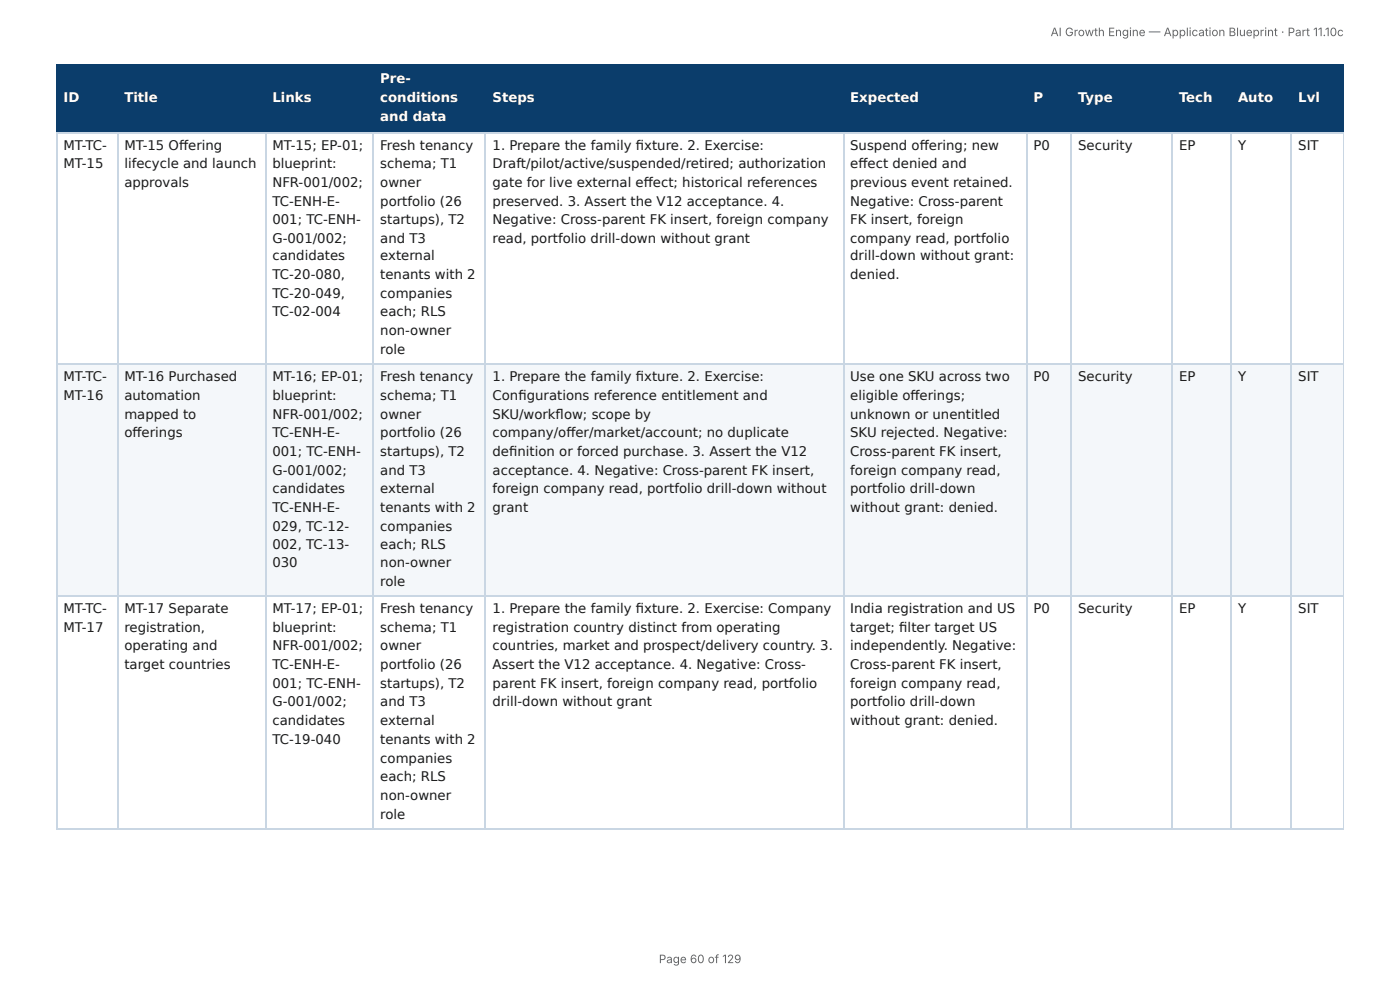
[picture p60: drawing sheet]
<svg xmlns="http://www.w3.org/2000/svg" width="297mm" height="210mm" viewBox="0 0 297 210" stroke-linecap="round" stroke-linejoin="round" font-family="sans-serif">
<defs><g id="words">
<g font-size="2.8" fill="#fff">
<text x="80.8" y="17.7">Pre-</text>
<text x="13.5" y="21.7">ID</text>
<text x="26.4" y="21.7">Title</text>
<text x="57.9" y="21.7">Links</text>
<text x="80.8" y="21.7">conditions</text>
<text x="104.6" y="21.7">Steps</text>
<text x="180.6" y="21.7">Expected</text>
<text x="219.5" y="21.7">P</text>
<text x="229" y="21.7">Type</text>
<text x="250.4" y="21.7">Tech</text>
<text x="262.9" y="21.7">Auto</text>
<text x="275.7" y="21.7">Lvl</text>
<text x="80.8" y="25.7">and data</text>
</g>
<g font-size="2.8" fill="#1a1a1a">
<text x="13.5" y="31.8">MT-TC-</text>
<text x="13.5" y="35.7">MT-15</text>
<text x="26.4" y="31.8">MT-15 Off ering</text>
<text x="26.4" y="35.7">lifecycle and launch</text>
<text x="57.9" y="31.8">MT-15; EP-01;</text>
<text x="57.9" y="35.7">blueprint:</text>
<text x="80.8" y="31.8">Fresh tenancy</text>
<text x="80.8" y="35.7">schema; T1</text>
<text x="104.6" y="31.8">1. Prepare the family fi xture. 2. Exercise:</text>
<text x="104.6" y="35.7">Draft/pilot/active/suspended/retired; authorization</text>
<text x="180.6" y="31.8">Suspend off ering; new</text>
<text x="180.6" y="35.7">eff ect denied and</text>
<text x="219.5" y="31.8">P0</text>
<text x="229" y="31.8">Security</text>
<text x="250.4" y="31.8">EP</text>
<text x="262.9" y="31.8">Y</text>
<text x="275.7" y="31.8">SIT</text>
<text x="26.4" y="39.7">approvals</text>
<text x="57.9" y="39.7">NFR-001/002;</text>
<text x="80.8" y="39.7">owner</text>
<text x="104.6" y="39.7">gate for live external eff ect; historical references</text>
<text x="180.6" y="39.7">previous event retained.</text>
<text x="57.9" y="43.7">TC-ENH-E-</text>
<text x="57.9" y="47.6">001; TC-ENH-</text>
<text x="80.8" y="43.7">portfolio (26</text>
<text x="80.8" y="47.6">startups), T2</text>
<text x="104.6" y="43.7">preserved. 3. Assert the V12 acceptance. 4.</text>
<text x="104.6" y="47.6">Negative: Cross-parent FK insert, foreign company</text>
<text x="180.6" y="43.7">Negative: Cross-parent</text>
<text x="180.6" y="47.6">FK insert, foreign</text>
<text x="57.9" y="51.6">G-001/002;</text>
<text x="80.8" y="51.6">and T3</text>
<text x="104.6" y="51.6">read, portfolio drill-down without grant</text>
<text x="180.6" y="51.6">company read, portfolio</text>
<text x="57.9" y="55.3">candidates</text>
<text x="57.9" y="59.3">TC-20-080,</text>
<text x="80.8" y="55.3">external</text>
<text x="80.8" y="59.3">tenants with 2</text>
<text x="180.6" y="55.3">drill-down without grant:</text>
<text x="180.6" y="59.3">denied.</text>
<text x="57.9" y="63.2">TC-20-049,</text>
<text x="80.8" y="63.2">companies</text>
<text x="57.9" y="67.2">TC-02-004</text>
<text x="80.8" y="67.2">each; RLS</text>
<text x="80.8" y="71.2">non-owner</text>
<text x="80.8" y="75.1">role</text>
<text x="13.5" y="81">MT-TC-</text>
<text x="26.4" y="81">MT-16 Purchased</text>
<text x="57.9" y="81">MT-16; EP-01;</text>
<text x="80.8" y="81">Fresh tenancy</text>
<text x="104.6" y="81">1. Prepare the family fi xture. 2. Exercise:</text>
<text x="180.6" y="81">Use one SKU across two</text>
<text x="219.5" y="81">P0</text>
<text x="229" y="81">Security</text>
<text x="250.4" y="81">EP</text>
<text x="262.9" y="81">Y</text>
<text x="275.7" y="81">SIT</text>
<text x="13.5" y="84.9">MT-16</text>
<text x="26.4" y="84.9">automation</text>
<text x="26.4" y="88.9">mapped to</text>
<text x="57.9" y="84.9">blueprint:</text>
<text x="57.9" y="88.9">NFR-001/002;</text>
<text x="80.8" y="84.9">schema; T1</text>
<text x="80.8" y="88.9">owner</text>
<text x="104.6" y="84.9">Confi gurations reference entitlement and</text>
<text x="104.6" y="88.9">SKU/workfl ow; scope by</text>
<text x="180.6" y="84.9">eligible off erings;</text>
<text x="180.6" y="88.9">unknown or unentitled</text>
<text x="26.4" y="92.9">off erings</text>
<text x="57.9" y="92.9">TC-ENH-E-</text>
<text x="80.8" y="92.9">portfolio (26</text>
<text x="104.6" y="92.9">company/off er/market/account; no duplicate</text>
<text x="180.6" y="92.9">SKU rejected. Negative:</text>
<text x="57.9" y="96.8">001; TC-ENH-</text>
<text x="57.9" y="100.8">G-001/002;</text>
<text x="80.8" y="96.8">startups), T2</text>
<text x="80.8" y="100.8">and T3</text>
<text x="104.6" y="96.8">defi nition or forced purchase. 3. Assert the V12</text>
<text x="104.6" y="100.8">acceptance. 4. Negative: Cross-parent FK insert,</text>
<text x="180.6" y="96.8">Cross-parent FK insert,</text>
<text x="180.6" y="100.8">foreign company read,</text>
<text x="57.9" y="104.8">candidates</text>
<text x="80.8" y="104.8">external</text>
<text x="104.6" y="104.8">foreign company read, portfolio drill-down without</text>
<text x="180.6" y="104.8">portfolio drill-down</text>
<text x="57.9" y="108.7">TC-ENH-E-</text>
<text x="57.9" y="112.7">029, TC-12-</text>
<text x="80.8" y="108.7">tenants with 2</text>
<text x="80.8" y="112.7">companies</text>
<text x="104.6" y="108.7">grant</text>
<text x="180.6" y="108.7">without grant: denied.</text>
<text x="57.9" y="116.7">002, TC-13-</text>
<text x="80.8" y="116.7">each; RLS</text>
<text x="57.9" y="120.4">030</text>
<text x="80.8" y="120.4">non-owner</text>
<text x="80.8" y="124.4">role</text>
<text x="13.5" y="130.2">MT-TC-</text>
<text x="26.4" y="130.2">MT-17 Separate</text>
<text x="57.9" y="130.2">MT-17; EP-01;</text>
<text x="80.8" y="130.2">Fresh tenancy</text>
<text x="104.6" y="130.2">1. Prepare the family fi xture. 2. Exercise: Company</text>
<text x="180.6" y="130.2">India registration and US</text>
<text x="219.5" y="130.2">P0</text>
<text x="229" y="130.2">Security</text>
<text x="250.4" y="130.2">EP</text>
<text x="262.9" y="130.2">Y</text>
<text x="275.7" y="130.2">SIT</text>
<text x="13.5" y="134.1">MT-17</text>
<text x="26.4" y="134.1">registration,</text>
<text x="57.9" y="134.1">blueprint:</text>
<text x="80.8" y="134.1">schema; T1</text>
<text x="104.6" y="134.1">registration country distinct from operating</text>
<text x="180.6" y="134.1">target; fi lter target US</text>
<text x="26.4" y="138.1">operating and</text>
<text x="26.4" y="142.1">target countries</text>
<text x="57.9" y="138.1">NFR-001/002;</text>
<text x="57.9" y="142.1">TC-ENH-E-</text>
<text x="80.8" y="138.1">owner</text>
<text x="80.8" y="142.1">portfolio (26</text>
<text x="104.6" y="138.1">countries, market and prospect/delivery country. 3.</text>
<text x="104.6" y="142.1">Assert the V12 acceptance. 4. Negative: Cross-</text>
<text x="180.6" y="138.1">independently. Negative:</text>
<text x="180.6" y="142.1">Cross-parent FK insert,</text>
<text x="57.9" y="146.1">001; TC-ENH-</text>
<text x="80.8" y="146.1">startups), T2</text>
<text x="104.6" y="146.1">parent FK insert, foreign company read, portfolio</text>
<text x="180.6" y="146.1">foreign company read,</text>
<text x="57.9" y="150">G-001/002;</text>
<text x="57.9" y="154">candidates</text>
<text x="80.8" y="150">and T3</text>
<text x="80.8" y="154">external</text>
<text x="104.6" y="150">drill-down without grant</text>
<text x="180.6" y="150">portfolio drill-down</text>
<text x="180.6" y="154">without grant: denied.</text>
<text x="57.9" y="158">TC-19-040</text>
<text x="80.8" y="158">tenants with 2</text>
<text x="80.8" y="161.9">companies</text>
<text x="80.8" y="165.9">each; RLS</text>
<text x="80.8" y="169.9">non-owner</text>
<text x="80.8" y="173.8">role</text>
</g>
<g font-size="2.5" fill="#666">
<text x="223.1" y="7.7">AI Growth Engine — Application Blueprint · Part 11.10c</text>
<text x="139.9" y="204.5">Page 60 of 129</text>
</g>
</g></defs>
<g fill="#0b3d6b">
<path d="M12.2 14h12.7v14h-12.7z"/>
<path d="M24.9 14h31.5v14h-31.5z"/>
<path d="M56.4 14h23v14h-23z"/>
<path d="M79.4 14h23.8v14h-23.8z"/>
<path d="M103.2 14h75.9v14h-75.9z"/>
<path d="M179.1 14h38.9v14h-38.9z"/>
<path d="M218 14h9.5v14h-9.5z"/>
<path d="M227.5 14h21.5v14h-21.5z"/>
<path d="M249 14h12.4v14h-12.4z"/>
<path d="M261.4 14h13v14h-13z"/>
<path d="M274.4 14h11v14h-11z"/>
</g>
<g fill="#f4f7fa">
<path d="M12.2 77.5h12.7v49.2h-12.7z"/>
<path d="M24.9 77.5h31.5v49.2h-31.5z"/>
<path d="M56.4 77.5h23v49.2h-23z"/>
<path d="M79.4 77.5h23.8v49.2h-23.8z"/>
<path d="M103.2 77.5h75.9v49.2h-75.9z"/>
<path d="M179.1 77.5h38.9v49.2h-38.9z"/>
<path d="M218 77.5h9.5v49.2h-9.5z"/>
<path d="M227.5 77.5h21.5v49.2h-21.5z"/>
<path d="M249 77.5h12.4v49.2h-12.4z"/>
<path d="M261.4 77.5h13v49.2h-13z"/>
<path d="M274.4 77.5h11v49.2h-11z"/>
</g>
<g fill="none" stroke="#0b3d6b" stroke-width=".26">
<path d="M11.9 13.9h273.5M12 13.8v14.5M25 13.8v14.5M56.5 13.8v14.5M79.2 13.8v14.5M103.1 13.8v14.5M179.3 13.8v14.5M218.1 13.8v14.5M227.4 13.8v14.5M248.8 13.8v14.5M261.5 13.8v14.5M274.2 13.8v14.5"/>
<path d="M11.9 28.2h273.5"/>
</g>
<path d="M285.3 13.8v14.5" fill="none" stroke="#0b3d6b" stroke-width=".21"/>
<g fill="none" stroke="#c9d6e3" stroke-width=".26">
<path d="M11.9 28.2h273.5M12 28.3v147.6M25 28.3v147.6M56.5 28.3v147.6M79.2 28.3v147.6M103.1 28.3v147.6M179.3 28.3v147.6M218.1 28.3v147.6M227.4 28.3v147.6M248.8 28.3v147.6M261.5 28.3v147.6M274.2 28.3v147.6"/>
<path d="M11.9 77.4h273.5M11.9 126.6h273.5M11.9 176.1h273.5"/>
</g>
<path d="M285.3 28.3v147.6" fill="none" stroke="#c9d6e3" stroke-width=".21"/>
<use href="#words"/>
</svg>
